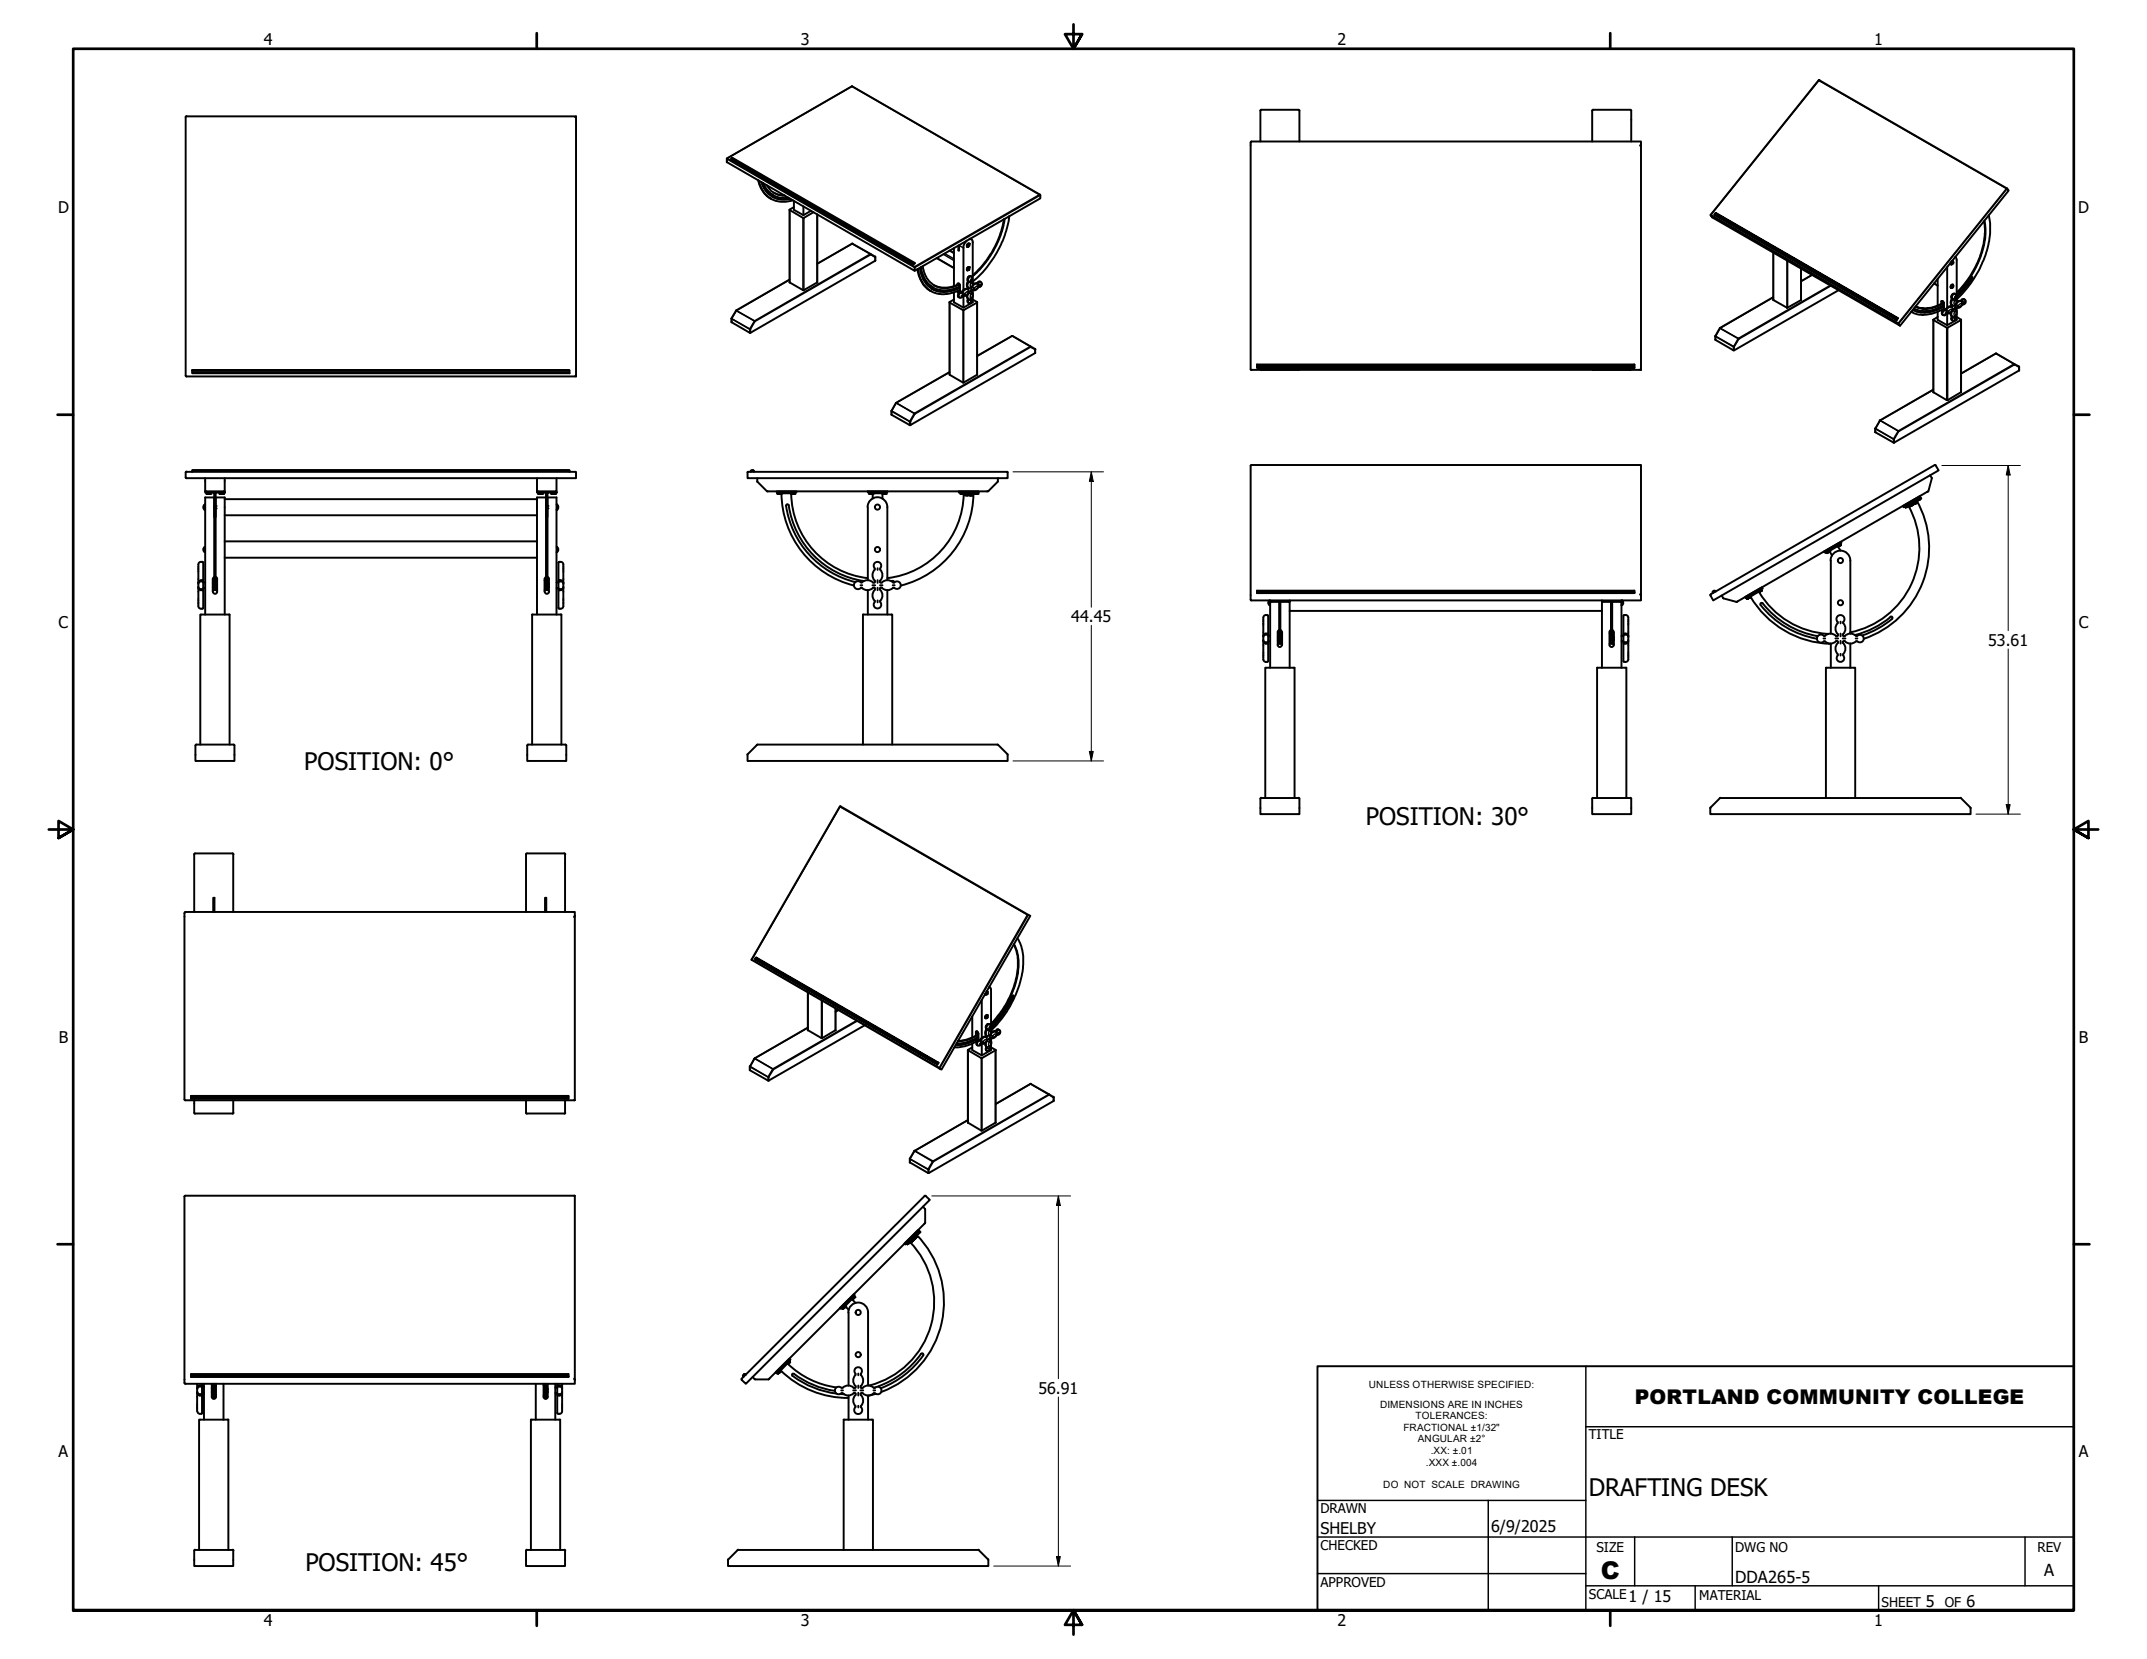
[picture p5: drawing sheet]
<svg xmlns="http://www.w3.org/2000/svg" width="559mm" height="432mm" viewBox="0 0 559 432" stroke-linecap="round" stroke-linejoin="round" font-family="sans-serif">
<defs><g id="words">
<g font-size="6.3">
<text x="79.2" y="200.5">POSITION: 0°</text>
<text x="355.5" y="214.8">POSITION: 30°</text>
<text x="413.5" y="389.4">DRAFTING DESK</text>
<text x="79.5" y="408.9">POSITION: 45°</text>
<text x="416.6" y="410.9">C</text>
</g>
<text font-size="5.3" x="425.5" y="365.4">PORTLAND COMMUNITY COLLEGE</text>
<g font-size="4.3">
<text x="451.6" y="411.9">DDA265-5</text>
<text x="532.1" y="410.2">A</text>
</g>
<g font-size="4.2">
<text x="68.7" y="11.7">4</text>
<text x="208.4" y="11.7">3</text>
<text x="348.1" y="11.7">2</text>
<text x="487.8" y="11.7">1</text>
<text x="15.1" y="55.5">D</text>
<text x="540.9" y="55.5">D</text>
<text x="278.8" y="161.9">44.45</text>
<text x="15.2" y="163.4">C</text>
<text x="541" y="163.4">C</text>
<text x="517.5" y="168">53.61</text>
<text x="15.3" y="271.4">B</text>
<text x="541.1" y="271.4">B</text>
<text x="270.3" y="362.7">56.91</text>
<text x="15.2" y="379.3">A</text>
<text x="541" y="379.3">A</text>
<text x="343.7" y="399.2">SHELBY</text>
<text x="388.1" y="398.7">6/9/2025</text>
<text x="423.9" y="417">1 / 15</text>
<text x="501.3" y="418.3">5</text>
<text x="511.8" y="418.3">6</text>
<text x="68.7" y="423.2">4</text>
<text x="208.4" y="423.2">3</text>
<text x="348.1" y="423.2">2</text>
<text x="487.8" y="423.2">1</text>
</g>
<g font-size="3.5">
<text x="413.5" y="374.6">TITLE</text>
<text x="343.7" y="393.8">DRAWN</text>
<text x="343.7" y="403.4">CHECKED</text>
<text x="415.5" y="404.1">SIZE</text>
<text x="451.6" y="404.1">DWG NO</text>
<text x="530.3" y="404">REV</text>
<text x="343.7" y="412.9">APPROVED</text>
<text x="413.5" y="416.1">SCALE</text>
<text x="442.3" y="416.5">MATERIAL</text>
<text x="489.7" y="418.3">SHEET</text>
<text x="506.2" y="418.3">OF</text>
</g>
<g font-size="2.6">
<text x="356.3" y="361.4">UNLESS OTHERWISE SPECIFIED:</text>
<text x="359.2" y="366.5">DIMENSIONS ARE IN INCHES</text>
<text x="368.4" y="369.4">TOLERANCES:</text>
<text x="365.3" y="372.4">FRACTIONAL ±1/32&quot;</text>
<text x="369" y="375.4">ANGULAR ±2°</text>
<text x="371.1" y="381.4">.XXX ±.004</text>
<text x="372.4" y="378.4">.XX: ±.01</text>
<text x="360" y="387.3">DO NOT SCALE DRAWING</text>
</g>
</g></defs>
<!-- layer: Visible (ANSI) -->
<g fill="none" stroke="#000" stroke-width=".51">
<path d="M48.5 30.3h101.4l-.2 .2M48.5 30.2l-.2 .2v67.4M149.9 30.3v67.7l-.2-.2M221.7 22.5l-32.5 18.7M221.7 22.5h.2M221.8 22.5l48.9 28.2M328 28.8v8M328.2 28.6h9.8l.2 .2M328.3 28.6l-.3 .2M338.2 28.8v8M414.4 28.8v8M424.3 28.6h-9.7l-.2 .2"/>
<path d="M424.3 28.6l.3 .2M424.6 28.8v8M427.1 37.6v-.8l-101.5 .1-.1 59.2 .2 .2M427.1 37.6l-.3 .3M427.1 37.6v58.7l-.3-.1M473.3 20.9l-28.1 35.1 .4 .6 48.9 28.2-.4-.7M473.5 20.9l48.9 28.2M473.6 20.8l-.2 .1M189.2 41.3v.9l48.9 28.3v-1.1M189.2 41.2v.2M190.4 41.1h.2l47.4 27.3 .1 .2-.4 .2-47.4-27.5M190.4 41.1l47.3 27.4v.2l-47.4-27.4z"/>
<path d="M197.3 46.9a7.3 7.3 0 0 0 3.4 4.9M197.5 47a6.5 6.5 0 0 0 8.9 5.1M198.1 47.4a6.1 6.1 0 0 0 7.6 4.4M198.5 47.6l1.1 1.9 1.6 1.3M198.6 47.7a5.8 5.8 0 0 0 6.6 3.7M199.5 48.2a5.3 5.3 0 0 0 4.8 2.7M200.9 51.1l2 .7 2.6-.1M201.4 50.2l1.2 .5 1.6 .2M204.8 51.5h.3M205.5 54.6v18.9l3.5 2.1 3.7-2.1v-17.7M206.6 53.9l-1.1 .8 3.5 2 2.7-1.5M206.6 52.3v2.3l2.5 1.4 2-1.1"/>
<path d="M209.1 53.7v2.3M261.3 57a25.3 25.3 0 0 1-8.1 14.6M261.5 57a25.5 25.5 0 0 1-8.3 14.8M262.7 56.2a27.4 27.4 0 0 1-9.5 17.1M270.5 50.7l.3 .1v.8l-32.7 18.9M446.2 55.9l47.4 27.4 .4-.5M446.3 55.7l47.3 27.4v.1l-47.4-27.3zM446.5 55.5l47.5 27.3zM446.5 55.5l-.2 .2M516.4 57.6a20.4 20.4 0 0 1-3.4 13.8l-1.8 2.6-1.9 2.1M516.5 57.5a21.1 21.1 0 0 1-4.3 15.5l-2.9 3.4M517.6 56.1a20.6 20.6 0 0 1-2.2 13.6 29.1 29.1 0 0 1-6.1 8.2"/>
<path d="M522.2 49.1h.2M522.4 49.1l.4 .5-28.3 35.2M205.5 72.8l-13.9 8M221.7 63.4l-9 5.2M221.8 63.4h.1M221.9 63.4l5.9 3.4M227.8 66.8v.1M227.8 66.9v1l-32.5 18.7-4.9-2.7v-1l1.2-2.1M237.7 68.7v.1M238 68.4l-.3 .1M238.8 70a7.6 7.6 0 0 0 3.5 5.8M238.9 70a7.5 7.5 0 0 0 4.3 6.2 8.7 8.7 0 0 0 6.6-.8"/>
<path d="M239.4 69.7a6.4 6.4 0 0 0 6.3 6.3l1.9-.2 2.2-.9M239.6 69.6a6.7 6.7 0 0 0 3.2 5.2M239.7 69.5a6.3 6.3 0 0 0 9 5.5l1.1-.5M240.2 69.3a6 6 0 0 0 8.5 5.2l1-.5M243.8 67.2l4.5 2.6M247.1 78.7v18.8l3.5 2.1 3.7-2.1v-18.8M247.2 65.2l1.1 .6M248.3 78l-1.2 .7 3.5 2 3.7-2-1.1-.7M248.3 76.1v2.6l2.5 1.4 2.4-1.4v-1.5M248.3 64.6v9.9M248.3 75.2v.2M249.4 73.8l.4 .3v2"/>
<path d="M249.4 63.9v1.3M249.6 63.8v1.5l-.2-.1 .2-.2M249.7 73.9a7.3 7.3 0 0 1-6.6 .3M249.8 74.7a7.8 7.8 0 0 1-7.3 .5M250.8 77v3.1M250.9 76.7l-.2 .1M251.7 62.6l-.9 1.5v11.4M251.7 70.4h.1M251.9 69.7a.36 .36 0 0 1 .5 .2 .36 .36 0 0 1-.4 .5l-.3-.2zM251.9 74.8l-.2 .4M252 63.4a.38 .38 0 0 1 .3 .6 .38 .38 0 0 1-.6 0zM252.2 63.4a.5 .5 0 0 0-.5 .3 .5 .5 0 0 0 .1 .6"/>
<path d="M252.2 69.5a.54 .54 0 0 0-.5 .3 .54 .54 0 0 0 0 .6M252.3 76.1l-.1 .1a1.43 1.43 0 0 1-1.5 .8M252.3 62.2h.4l.5 .6v10.6M252.5 62.1l.4 .2M252.5 75.8l-.3 .1M252.8 73.2v.2M252.8 77.8v.3M252.8 74.9v.3M252.8 75.9v.4M252.9 74.9a1.49 1.49 0 0 0 0-1.9l.2-.7-.7-.5-.6 .7 .2 .6a1.59 1.59 0 0 0 0 1.9l-.2 .2a1.56 1.56 0 0 0-1.7 .9 .66 .66 0 0 0-.7 .7 .67 .67 0 0 0 .6 .7 .67 .67 0 0 0 .7-.5M252.9 75.9a1.48 1.48 0 0 1 0 1.9 .69 .69 0 0 1 0 .8 .69 .69 0 0 1-.7 .3l-.4-.4v-.3a.53 .53 0 0 0-.1-.9v-.5M253.2 75.5l-.3 .5"/>
<path d="M253.2 74l.5-.3a.58 .58 0 0 0 .9-.4h.5a.73 .73 0 0 1 .5 .6 .73 .73 0 0 1-.4 .7l-.5 .1M253.4 75.2l-.3 .2M254.8 74.6l-.1 .1a1.39 1.39 0 0 1-1.5 .9v.7M255 74.4l-.3 .1M461.5 65.8v12.2l3.6 2.1 3.7-2v-8.2M461.5 77.3l-13.9 8.1M471.6 71.6l-2.8 1.6M478.5 75.6l-27.1 15.6-4.9-2.7v-1M503.4 73.8l.9 .6M504.3 72.6v6.9M505.5 78.4l.3 .1 .1 .4M505.9 79.6a8.3 8.3 0 0 1-8.1 1 8.1 8.1 0 0 0 8.1-.8"/>
<path d="M505.9 79.4a7.9 7.9 0 0 1-7.7 .9M505.9 78.7a8 8 0 0 1-7.4 1.1 7.6 7.6 0 0 0 7.4-.9M505.9 78.9v1.8M506.8 69.5v10.6M507.7 68.3l.1 .5M507.8 68.3a.34 .34 0 0 1 .6-.2 .34 .34 0 0 1-.2 .6h-.5zM507.9 74.2a.35 .35 0 0 1 .6 .2 .35 .35 0 0 1-.4 .5h-.4zM507.9 79.4l-.2 .4M508 68h.3M508.3 74.1a.52 .52 0 0 0-.5 .2 .52 .52 0 0 0 0 .6M508.9 77.7v.3M508.9 66.9l.4 .7v10.4"/>
<path d="M508.9 79.4v.4M509 77.7a.7 .7 0 0 0-.1-1.1l-.4-.2-.4 .3a.77 .77 0 0 0-.1 1.1 1.46 1.46 0 0 0 0 1.8l-.1 .2a1.63 1.63 0 0 0-1.7 .9 .75 .75 0 0 0-.7 .4 .75 .75 0 0 0 .1 .8 .72 .72 0 0 0 1.1-.3l.1-.1M509 77.6a1.91 1.91 0 0 1 0 1.9M509.3 78.6l.5-.3 .5 .1 .5-.5 .6 .1a.72 .72 0 0 1 .2 .8 .72 .72 0 0 1-.8 .4M509.3 77l1.4-1.4 2.7-3.5a18.2 18.2 0 0 1-4.1 5.2M509.5 79.8l-.3 .2M510.8 79.2h-.1a1.39 1.39 0 0 1-1.5 .9M511 78.9l-.2 .2M513.3 72.1l-1.6 2.4-2.4 2.6M48.3 97.8l.2 .2h101.4M50 96.3h98.2v.2h-98.2zM50 97h98.2v.2h-98.2z"/>
<path d="M50 96.5v.5M148.2 96.5v.5M191.6 80.8l-.1 .1M247.1 96.8l-13.9 8M263.4 87.5l6 3.3M263.4 87.4l-9.1 5.2M269.4 90.8l.1 .2M269.4 90.9v1l-32.5 18.8-4.9-2.8v-1l1.3-2M325.7 96.3h101.3M327.2 95h98.2v.3h-98.2v-.4l98.2 .1M327.2 95.6l98.2 .2zM327.2 95.3v.3"/>
<path d="M328.2 96.3h.1M338 96.3h.1M414.6 96.3h.1M424.4 96.3h-.1M425.4 95.3v.3M446.4 87.5h.1M447.6 85.4l-1.1 2M493.6 83.2v.1M493.8 82.8l-.2 .3M503.2 83.2v18.9l3.5 2 3.7-2v-18.9M504.3 82.5l-1.1 .7 3.5 2.1 3.7-2.1-1.1-.7M504.3 81.1v2.1l2.5 1.4 2.5-1.4v-1.5"/>
<path d="M504.3 80.2v.3M505.9 80.3a9.1 9.1 0 0 1-7.9 1.2l-.5-.3M506.8 81.6v3M507 81.3l-.3 .1M507.7 81.3v.6a.76 .76 0 0 1 .1 1.1l.1 .1a.67 .67 0 0 0 .7 .4 .67 .67 0 0 0 .5-.6l-.1-.6M508.3 80.6l-.1 .1a1.26 1.26 0 0 1-1.5 .9M508.6 80.3l-.3 .2M508.9 82.4v.2M508.9 80.5v.4M509 80.5a1.49 1.49 0 0 1 0 1.9M509.3 80.1l-.3 .5M509.3 80.1v.8"/>
<path d="M519.6 92l5.9 3.4M519.6 92l-9.2 5.2M525.4 95.4l.1 1.1-32.5 18.8-4.9-2.8v-.9M488.1 111.5h.1M503.2 101.4l-13.9 8-1.2 2.1M48.5 122.7l-.2 .3 .2 1.5h101.4l-.1-1.7h-101.3M50 122.6v.2M53 131.9v.5l.3 .3M53.3 131.3v1.4M53.3 131.3h.1M53.3 132.7h.1M53.3 131.3l-.3 .6"/>
<path d="M53.4 124.5l.1 3.4M53.4 127.9v.3h5.1v-.3M53.5 127.9h4.9M53.6 127.8l-.1 .1M53.8 128.5h.2M53.8 128.5h1M53.8 128.2h1v.3M53.9 128.5h.1M53.9 128.2l-.1 .3M53.9 128.6h.1M54 128.5h.1M54 128.6h.1"/>
<path d="M54.1 128.5h.3M54.1 128.5h.7M54.1 128.6h.1M54.1 128.5h.1M54.2 128.6h.1M54.3 128.6h.1M54.3 128.5h.1M54.4 128.5h.1M54.5 128.5h-.1M54.5 128.6h.1M54.5 128.5h.1M54.6 128.6h.1"/>
<path d="M54.7 128.2h.1M55.6 128.2l.2 .2 .5-.2M55.8 134.6v-5.1h-2.4v30.5M55.8 128.4v24.8h.3M56.1 134.6v-5.1h2.4v30.5M56.1 128.4v24.8M57.1 128.5h.1M57.1 128.5h1.2M57.2 128.5h.2M57.2 128.2v.3M57.3 128.6h.1M57.3 128.5h.1"/>
<path d="M57.3 128.5h.2M57.3 128.2v.3M57.4 128.5h.1M57.4 128.2h.8v.3M57.4 128.5h.4M57.4 128.2v.3M57.4 128.2h-.3v.3M57.5 128.6h.1M57.5 128.5h.1M57.5 128.5h.2M57.7 128.5h.1M57.7 128.6h.1"/>
<path d="M57.8 128.5h-.1M57.8 128.5h.1M57.8 128.6h.1M57.8 128.5h.4M57.9 128.6h.1M57.9 128.5h.1M58 128.5h.1M58.1 128.5h-.1M58.1 128.5h.1M58.2 128.6h-.1M58.2 128.5h.1M58.2 128.2l.1 .3"/>
<path d="M58.3 127.8l.1 .1M58.5 124.5l-.1 3.4M58.5 134.1h81.3M58.5 129.9h81.3M139.8 124.5v3.4M139.8 127.9v.3h5v-.3M139.8 127.9h5M140 127.8l-.2 .1M140.1 128.5h.3M140.1 128.5h1.1M140.2 128.2h1v.3M140.3 128.5h.1"/>
<path d="M140.3 128.2l-.2 .3M140.3 128.6h.1M140.3 128.5h.2M140.4 128.5h.1M140.5 128.5h.7M140.5 128.5h.1M140.5 128.6h.1M140.6 128.6h.1M140.6 128.5h.1M140.7 128.5h.1M140.7 128.6h.1M140.7 128.5h.3"/>
<path d="M140.8 128.5h.1M140.8 128.6h.1M141 128.6h-.1M141 128.5h.1M141 128.2h.1M141.9 128.2l.2 .2 .6-.2M142.1 128.4v24.8h.4M142.1 134.6v-5.1h-2.3v30.5M142.5 134.6v-5.1h2.3v30.5M142.5 128.4v24.8M143.5 128.5h.1M143.5 128.5h1.2"/>
<path d="M143.6 128.5h.2M143.6 128.2v.3M143.6 128.6h.1M143.7 128.5h.1M143.7 128.5h.2M143.7 128.2v.3M143.7 128.6h.1M143.8 128.2h.8v.3M143.8 128.5h.3M143.8 128.2v.3M143.8 128.2h-.3v.3M143.8 128.6h.1"/>
<path d="M143.9 128.5h.1M143.9 128.5h.2M144.1 128.6h-.1M144.1 128.6h.1M144.1 128.5h.1M144.2 128.5h-.1M144.2 128.5h.1M144.2 128.6h.1M144.2 128.5h.4M144.3 128.5h.1M144.3 128.5h.2M144.4 128.5h.1"/>
<path d="M144.5 128.6h-.1M144.5 128.5h.1M144.5 128.6h.1M144.6 128.5h.1M144.6 128.2l.1 .3M144.7 127.8l.1 .1M144.8 124.5v3.4M144.8 131.3h.2M144.8 132.7h.2M144.9 131.3l.4 .6M145 131.3v1.4M145.3 131.9l-.1 .5-.3 .3"/>
<path d="M148.2 122.6v-.2h-98.2v.2h98.2v.2M194.6 122.9l67.6-.1 .1 1.7h-67.7zM195.4 122.8l.2-.4h.4l.2 .4M197 125.3l.1 .1M197.1 124.5v.7M202.2 127.9h5.1v.3h-5.1zM202.4 128.5v-.3h.9v.3M202.4 128.5h.2M202.4 128.5h.9M202.5 128.5h.2M202.5 128.6h.1M202.5 128.5h.1"/>
<path d="M202.6 128.5h.7M202.6 128.6h.1M202.7 128.5h.1M202.8 128.5h.1M202.8 128.6h.1M202.9 128.6h.1M203 128.5h.1M203.1 128.5h-.3M203.2 128.5h-.1M203.2 128.6h.1M203.3 128.3l2.6 .1M203.4 128.4a25 25 0 0 0 18.9 24"/>
<path d="M205.3 131.5a23.3 23.3 0 0 0 19.5 19.7M205.3 131.6l-.2-.3-.5 .2a23.9 23.9 0 0 0 18 20M205.9 128.2h.9v.3h-.9zM205.9 128.5h.4M205.9 128.5a22.4 22.4 0 0 0 19.9 22M206.1 128.6h.1M206.2 128.5h-.1M206.2 128.5h.1M206.2 128.6h.1M206.3 128.5h.1M206.3 128.6h.1M206.4 128.6h-.1"/>
<path d="M206.4 128.5h.4M206.4 128.6h.1M206.6 128.5h.1M206.6 128.6h.1M206.6 128.5h-.1M225.8 132a2.57 2.57 0 0 1 2.6-2.6 2.57 2.57 0 0 1 2.5 2.6M225.9 127.9h5v.2l-4.9 .1zM225.9 132v19M226.3 128.5h.1M226.3 128.5h.9M226.4 128.5h.2M226.4 128.6h.1"/>
<path d="M226.4 128.5h.1M226.4 128.5h.8M226.4 128.2h-.1v.3M226.5 128.2h.7v.3M226.5 128.6h.1M226.5 128.5h.1M226.6 128.5h.1M226.7 128.6h.1M226.8 128.6h.1M226.9 128.5h-.1M226.9 128.6h.1M227 128.5h-.2"/>
<path d="M227 128.5h.1M227.1 128.6h-.1M227.1 128.5v1.3M227.2 128.4h2.5M229.7 128.5h.4M229.7 128.5v1.3M229.8 128.6h.1M229.9 128.5h.1M230 128.5h-.1M230 128.6h.1M230.1 128.2h-.4v.3M230.1 128.5h.1"/>
<path d="M230.1 128.6h.1M230.1 128.2h.4v.3h-.8M230.1 128.5h.4M230.2 128.6h.1M230.3 128.5h.1M230.4 128.6h-.1M230.4 128.5h-.2M230.9 132v19M249.6 127.9h5v.3h-5zM250 128.5v-.3h1l-.2 .3M250 128.5h.3M250 128.5h.9"/>
<path d="M250.1 128.5h.3M250.1 128.6h.1M250.2 128.5h.1M250.3 128.6h.1M250.3 128.5h.1M250.4 128.6h-.1M250.4 128.5h.4M250.4 128.5h.1M250.4 128.6h.1M250.5 128.5h.3M250.5 128.6h.1M250.5 128.5h.1"/>
<path d="M250.6 128.6h-.1M250.7 128.5h-.1M250.8 128.6h-.1M250.8 128.5h.1M250.8 128.5a22.4 22.4 0 0 1-19.9 22M251.1 128.8v.1zM251.1 128.8h.2M251.3 128.8h.1M251.4 128.8h-.1M251.5 128.9h.1M251.6 128.8h.1M251.6 128.8l.1 .1z"/>
<path d="M251.7 128.8h.2v.2zM252 128.8l.1-.1v.2zM252.1 128.8l.1 .1zM252.2 128.8h.1M252.3 128.8h.1M252.4 128.8h.1M252.5 128.9h.1M252.5 128.8v.2zM252.7 128.8v.2zM252.9 128.8v.1zM252.9 128.8h.1M253 128.8v.1z"/>
<path d="M253 128.8h.2v.2zM253.4 128.4a25 25 0 0 1-18.9 24M253.5 128.5v-.3h.9l-.1 .3M253.5 128.5h.3M253.5 128.3l-2.5 .1M253.5 128.5h.9M253.6 128.6h.1M253.8 128.5h.1M253.9 128.6h-.1M253.9 128.5h.4M253.9 128.5h-.2M253.9 128.5h.1"/>
<path d="M253.9 128.6h.1M254 128.5h-.1M254 128.6h.1M254.1 128.6h-.1M254.1 128.5h.1M254.1 128.5h-.1M254.1 128.6h.1M254.2 128.5h.1M254.2 128.6h.1M254.3 128.5h.1M254.3 128.6h.1M259.7 125.3l-2.5 2.6h-57.6l-2.4-2.5"/>
<path d="M259.7 124.5v.7M325.7 121h101.3M325.7 121l-.2 .2 .1 35.1h101.5v-1.3M426.8 121l.3 .1v33.9M495.3 131.7l4.4-2.5 .1 .3-4.4 2.5zM495.8 131.8l.1 .3M495.8 131.8h.1M495.9 132.1h.1M496.1 132h.1M496.3 131.9l-.2 .1M496.3 131.9h.1M496.3 131.8v.1"/>
<path d="M496.4 131.9h.1M496.4 131.8h.1M496.5 131.8h.1M496.6 131.8h-.2M496.6 131.3v.1M496.6 131.7h.1M496.6 131.7v.1M496.6 131.6v-.3l-.8 .5M496.6 131.6l-.3 .3M496.6 131.6v.1M496.7 131.7a22.4 22.4 0 0 1-15.1 32.9M496.8 131.6l-.7 .4"/>
<path d="M497.1 131.7v.1zM497.1 131.7l.2 .1zM497.1 131.6h.1M497.2 131.6h.2zM497.2 131.8h.1M497.3 131.6h.1M497.4 131.5l.1 .1zM497.4 131.7h.1M497.5 131.5l.1-.1zM497.5 131.5h.1M497.7 131.3l.1 .2zM497.8 131.2l.1 .2z"/>
<path d="M497.9 131.3h.1M497.9 131.2l.2 .1zM498.1 131.2h.1M498.2 131.1l-.1 .1M498.2 131.1h.1M498.3 131v.2zM498.5 131h.1M498.4 131l.1 .1zM498.5 130.9v.2zM498.6 130.9h.1M498.6 130.8l.1 .1zM498.7 130.8h.1"/>
<path d="M498.7 130.9h.1M498.8 130.7l.1 .2zM498.9 130.3a25 25 0 0 1-13.8 36M498.9 130.1l-2.2 1.4M499 130.3h.1M499.1 130.3h.1M499.2 130.2h-.1M499.3 130.1l-.3 .2M499.3 130.1v.1M499.3 130.1h.1M499.3 130.2h.1M499.4 130.1l-.1 .1"/>
<path d="M499.4 130.2h-.2M499.4 130.1h.1M499.5 130.1h-.1M499.5 130l-.1 .1M499.5 130.1h.1M499.6 130.1h-.1M499.6 129.9v.1M499.7 129.9v-.4l-.8 .5 .1 .3M499.7 129.9l-.4 .2M499.7 129.9l-.2 .1M499.7 130h.1M499.7 129.9v.1"/>
<path d="M499.7 129.9l-.6 .4M499.8 129.9h-.1M502.3 123.7l.4 .6M502.8 124.3v.2M502.8 124.5l-1 3.5-49.7 28.7-3.5-.9M51.6 157.8a.73 .73 0 0 0 .5 .6 .73 .73 0 0 0 .8-.2M51.6 152.9a.77 .77 0 0 0 1.1 .7M51.6 152.7a.73 .73 0 0 0 .5 .6 .73 .73 0 0 0 .8-.2M52.3 151.1a.67 .67 0 0 0-.7 .6M52.3 151l.6 .2M52.9 146.5l-.2-.3a.8 .8 0 0 0-1.1 .7v10.8M52.9 151.5l-.2-.2a.8 .8 0 0 0-1.1 .7"/>
<path d="M52.9 153.4l-.2 .3M52.9 146.4v11.8M52.9 153h.5M52.9 151.6h.5M53.3 142.4l.1 1.3M53.3 142.4h.1M53.3 142.4l-.3 .3v.5l.3 .5M55.4 151.9v.9M55.4 150.6v3.5M55.4 154a.54 .54 0 0 0 .6 .6 .54 .54 0 0 0 .5-.6M55.5 152.8l.2 .2M55.7 151.7l-.2 .2"/>
<path d="M55.8 151.1l-.2 2.5 .2-.4M55.8 150.1l-.4 .6M56.1 151.1h.3v2.5h-.3v-.4M56.1 150.1l.4 .6v3.4M56.5 151.1v2.5M58.5 140.9h81.3M58.5 145.2h81.3M141.7 151.1v2.5M141.7 150.6v3.5M141.8 154a.54 .54 0 0 0 .5 .6 .54 .54 0 0 0 .6-.6M142.1 151.1h-.2v2.5h.2v-.4M142.2 150.1l-.4 .6"/>
<path d="M142.5 151.1l.1 2.5-.1-.4M142.5 150.1l.4 .6v3.4M142.7 151.7l.1 .2M142.8 152.8l-.1 .2M142.9 151.9v.9M144.8 142.4h.2M144.8 153h.6M144.8 151.6h.6M144.9 142.4l.3 .3 .1 .4-.4 .6M145 142.4l-.2 1.3M145.4 146.4v11.8M145.4 146.5l.1-.3a.8 .8 0 0 1 1.1 .7v10.8"/>
<path d="M145.4 151.5l.1-.2a.81 .81 0 0 1 1.1 .7M145.4 153.4l.2 .3M145.9 151l-.5 .2M146 151.1a.67 .67 0 0 1 .6 .6M146.6 152.7a.73 .73 0 0 1-.5 .6 .73 .73 0 0 1-.7-.2M146.6 152.9a.77 .77 0 0 1-1.1 .7M146.6 157.8a.73 .73 0 0 1-.5 .6 .73 .73 0 0 1-.7-.2M224 152.3h.4M224.3 151.6h-.1a1.08 1.08 0 0 0-1.6-.1 1.08 1.08 0 0 0 0 1.6 1.08 1.08 0 0 0 1.6-.1h.1a2.04 2.04 0 0 0 2.9 0M224.4 151.6a2 2 0 0 1 2.8 0M225.9 153.6v6.4M227.1 152.3h.7"/>
<path d="M227.2 153h.5v.5M227.6 148l.1 .1a2.21 2.21 0 0 0 .1 3.2l-.3 .4-.3-.1M227.7 153.6a2.07 2.07 0 0 0 0 2.9 1.02 1.02 0 0 0 .3 1.8 1.02 1.02 0 0 0 1.3-1.3l-.2-.7a1.96 1.96 0 0 0 0-2.7M227.7 147.9a.98 .98 0 0 1 0-1.4 .98 .98 0 0 1 1.4 0 .98 .98 0 0 1 0 1.4M228.4 147.9v.4M228.4 151v.7M228.4 153v.6M228.4 156.3v.5M229 152.3h.7M229.1 148l-.1 .1a2.21 2.21 0 0 1 0 3.2l.2 .4 .4-.1a1.98 1.98 0 0 1 2.8 0M230.9 153.6v6.4M232.3 151.2h-.3"/>
<path d="M232.3 151.2l.3 .1 .2 .3a.98 .98 0 0 1 1.4 0 .98 .98 0 0 1 0 1.4 .98 .98 0 0 1-1.4 0M232.3 152.3h.6M232.4 151.6h.3M232.7 153h-.1a2.21 2.21 0 0 1-3.2-.1l-.4 .3 .1 .3M327.2 153.9h98.2v.3h-98.2zM327.2 154.2h98.2M327.2 153.9v-.2h98.2v.2M330.1 156.8l.1 .4 .3 .3M330.4 156.3l-.3 .4M330.5 156.3v1.2M330.5 157.5h.1M330.6 156.5l.2 .2"/>
<path d="M330.6 156.3v17.5M330.7 156.7h4.8M332.9 156.7v10.9h.3v-10.9M335.7 156.5l-.3 .2M335.7 159h81.2M335.7 156.3v17.5M416.9 156.5l.2 .2M416.9 156.3v17.5M417.1 156.7h4.7M419.3 156.7v10.9h.3v-10.9M422 156.5l-.2 .2M422 156.3v17.5"/>
<path d="M422.1 156.3l-.1 1.2M422.2 156.3l.3 .4M422.5 156.8l-.1 .4-.3 .3M426.8 154.7l.3 .3M445.2 154.7l58.4-33.7 .2 .1 .8 1.3-58.7 33.9-.8-1.4zM446.5 154l-.3-.3-.4 .2v.5M448.1 155l.4 .7M448.5 155.7l.1 .1M454.2 155.4l4.4-2.6 .2 .4-4.4 2.5zM454.9 155.8h.1M454.9 155.8l-.2 .1M455 155.8h.1"/>
<path d="M455 155.7h.1M455.1 155.6l-.1 .1M455.1 155.7h.1M455.1 155.7l-.2 .1M455.1 155.6v.1M455.2 155.6h-.1M455.2 155.6l-.1 .1M455.2 155.7h.1M455.2 155.6h.1M455.3 155.6h-.1M455.3 155.2l.2 .2M455.3 155.6h.1"/>
<path d="M455.4 155.1l-.9 .5 .2 .3M455.4 155.5l-.5 .3M455.4 155.5h.1M455.4 155.5l-.1 .1M455.5 155.4l-.1 .1M455.5 155.4l-.8 .5M455.6 155.3a25 25 0 0 0 20.9 12.3M457.6 153.8l.7-.4 .2 .3-.7 .4zM457.8 154.1h.1M457.8 154l-2.2 1.3-.2-.1M457.8 154.1a22.4 22.4 0 0 0 18 10.9M457.9 154h.1"/>
<path d="M458 153.9v.1M458.1 154l-.1 .1M458.2 153.9l-.4 .2M458.2 153.9h.1M458.3 153.8h.1M458.4 153.8l-.1 .1M458.4 153.7v.1M458.5 153.8h.1M458.5 153.7l-.3 .2M458.8 157a23.3 23.3 0 0 0 14.3 8.6M458.8 157l-.3-.1-.3 .4a23.7 23.7 0 0 0 14.7 9M474.7 143.6l4.5-2.6v.4l-4.2 2.4z"/>
<path d="M475.5 143.9l-.1 .1M475.5 143.9h.1M475.5 143.8h.1M475.6 143.8l-.2 .2M475.6 143.8h.1M475.7 143.8h-.1M475.7 143.8l-.1 .1M475.8 143.7h-.1M475.8 143.7h.1M475.8 143.7v.1M475.9 143.7v.1M475.9 143.6h.1"/>
<path d="M475.9 143.6v.1M476 143.7h.1M476 143.2v.1M476.1 143.6h-.2M476.1 143.5h.1M476.1 143.5l-.6 .4M476.1 143.5v.1M476.2 143.4l-.1-.2-.7 .4-.2 .1 .2 .3M476.2 143.4l-.6 .4M476.2 143.5l.6 1.1M476.2 143.4l-.1 .1M476.4 145.9a2.57 2.57 0 0 1 2.6-2.6 2.57 2.57 0 0 1 2.6 2.6v19"/>
<path d="M476.5 145.9v19M478.3 142.1l-2.1 1.3M478.3 142.2l.7 1.1M478.3 142.2h.1M478.5 142.2h.1M478.5 142.1h.1M478.6 142.1h.1M478.7 142.1l-.2 .1M478.7 142.1h-.1M478.7 142h.1M478.9 142h.1M478.9 141.9h.1"/>
<path d="M479 141.9l-.1 .1M479 141.9h.1M479.1 141.8l-.2-.3-.4 .2-.3 .2 .1 .3M479.1 141.8l-.8 .4M479.1 141.8l-.7 .4M328.8 166.8v4.8M328.8 171.6a.67 .67 0 0 0 .7 .7M328.8 166.8a.67 .67 0 0 0 .7 .7M328.8 166.5a.67 .67 0 0 0 .7 .7M329.4 160.1h.5l.2 .2v11.8M329.4 164.9h.5l.2 .2M329.4 165.2h.5l.2 .2"/>
<path d="M329.5 160.1a.67 .67 0 0 0-.7 .7v6M329.5 165.2a.67 .67 0 0 0-.7 .6M329.5 164.9a.67 .67 0 0 0-.7 .7M330.1 167l-.2 .2h-.5M330.1 167.3l-.2 .2h-.5M330.1 172.1l-.2 .2h-.5M330.1 166.9h.5M330.1 165.5h.5M332.5 165.8v.8M332.5 164.5v3.4a.54 .54 0 0 0 .6 .5 .54 .54 0 0 0 .5-.5M332.6 166.6l.2 .2M332.8 165.5l-.2 .3"/>
<path d="M332.9 164l-.4 .5M332.9 164.9h-.2v2.5h.2M333.2 164.9h.3v2.5h-.3M333.3 164l.3 .5M333.7 164.9h-.2v2.5h.2M333.7 164.5v3.4M418.9 164.9v2.5M418.9 164.5v3.4a.54 .54 0 0 0 .5 .5 .54 .54 0 0 0 .6-.5M419.3 164l-.4 .5M419.3 164.9h-.3v2.5h.3M419.6 164.9h.2v2.5h-.2M419.6 164l.4 .5"/>
<path d="M419.8 165.5l.1 .3M419.9 166.6l-.1 .2M420.1 165.8v.8M420.1 164.5v3.4M422 166.9h.5M422 165.5h.5M422.5 172.1l.6 .2M422.5 167.3l.6 .2M422.5 167l.6 .2M423.1 160.1h-.5l-.1 .2v11.8M423.1 165.2l-.6 .2M423.1 164.9l-.6 .2"/>
<path d="M423.1 160.1a.67 .67 0 0 1 .7 .7v6M423.1 165.2a.67 .67 0 0 1 .7 .6M423.1 164.9a.67 .67 0 0 1 .7 .7M423.8 166.5a.67 .67 0 0 1-.7 .7M423.8 166.8a.67 .67 0 0 1-.7 .7M423.8 171.6a.67 .67 0 0 1-.7 .7M423.8 166.8v4.8M474.6 166.2h.4M475 166.9a2.06 2.06 0 0 0 3-.1l.3 .1 .1 .4a2.21 2.21 0 0 0-.1 3.1v.2M476.5 167.5v6.3M477.7 166.2h.7M477.8 165.5a2.15 2.15 0 0 0-3 0 1.08 1.08 0 0 0-1.6-.1 1.08 1.08 0 0 0 0 1.6 1.08 1.08 0 0 0 1.6-.1h.2"/>
<path d="M478.3 161.9a1.07 1.07 0 0 1 .1-1.6 1.07 1.07 0 0 1 1.5 .2 1.07 1.07 0 0 1-.2 1.5v.2M478.3 161.9v.3M478.3 162.2a2.06 2.06 0 0 0 .1 3l-.3 .4-.3-.1M478.3 170.6a.98 .98 0 0 0 0 1.4 .98 .98 0 0 0 1.4 0 .98 .98 0 0 0 0-1.4M479 161.8v.4M479 164.9v.7M479 166.8v.7M479 170.2v.4M479.6 166.2h.7M479.7 162.2a2.06 2.06 0 0 1-.1 3l.3 .4 .3-.1M481.6 167.5v6.3M483 166.2h.4"/>
<path d="M483 166.9a2.06 2.06 0 0 1-2.9-.1l-.5 .3a2.49 2.49 0 0 1 .1 3.3v.2M483 166.9h.4M483.4 165.5h-.4a2.04 2.04 0 0 0-2.8 0M483.4 165.5a.98 .98 0 0 1 1.4 0 .98 .98 0 0 1 0 1.4 .98 .98 0 0 1-1.4 0M492 160.5h.3l.2 .4a22.4 22.4 0 0 1-7.8 4.5M492.1 160.6a23.4 23.4 0 0 1-9.3 4.7M52.1 193.8v-33.8h7.7v33.8M60.8 193.8l.2 .3v4h-10.1v-4.2l9.9-.1M137.3 193.9h10l.1 4.2h-10.2zM138.5 193.8v-33.8h7.6v33.8M194.6 196.3l-.1 .1M197 193.9l62.6-.1 2.6 2.6 .1 1.7h-67.7v-1.6"/>
<path d="M197 193.9l-2.4 2.4M224.6 193.8v-33.8h7.6v33.8M218.6 209.9l-23 39.8M218.8 209.9l48.9 28.2M218.8 209.9h-.2M328.2 207.7h9.7M328.3 207.6l-.3 .3v4h10.2v-4l-.2-.3M329.3 207.7v-33.9h7.6v33.9M414.6 207.7h9.7M414.6 207.6l-.2 .3v4h10.2v-4l-.3-.3M415.7 207.7v-33.9h7.6v33.9M445.1 210.3v1.6h67.8v-1.6"/>
<path d="M447.6 207.8l-2.5 2.5M447.8 207.6l-.2 .1M447.8 207.7h62.4M475.2 207.7v-33.9h7.7v33.9M510.3 207.6l.1 .1M510.4 207.8l2.5 2.5M50.8 222.1l-.3 .2v15.1M50.8 222.1h9.7M55.5 237.4v-3.7h.3v3.7M60.5 222.1l.3 .2M60.7 222.3v15.1M137.1 222.1l-.2 .2v15.1"/>
<path d="M137.2 222.1h9.7M141.9 237.4v-3.7h.3v3.7M146.9 222.1l.2 .2M147.1 222.3v15.1M149.6 238.4v-1h-101.4l-.2 .3v48.4M149.6 238.4l-.2 .3M149.6 238.4v48l-.2-.1M267.4 238.1h.3M267.7 238.1l.5 .3-23.2 40-.5-.3M195.6 249.7l.1 .2M195.7 249.9l48.8 28.2M196.5 249.6l47.4 27.3v.2l-47.4-27.4z"/>
<path d="M196.7 249.3l47.5 27.2-47.4-27.3-.3 .4M210.2 258.3v9.9l3.6 2 3.6-2M256.4 258.8l.1 .1M256.8 258.1h.2M256.8 258.1a.35 .35 0 0 1 .2 .5 .35 .35 0 0 1-.5 .1M257.6 257l-.1-.1 .4 .5v10.6M263.7 259.1a28 28 0 0 1-5.8 8.3M263.8 245.9a13.3 13.3 0 0 1 .3 10.1 23.9 23.9 0 0 1-6.2 10.4M263.9 245.8a14 14 0 0 1-.2 11.9 25.1 25.1 0 0 1-5.8 9M264.8 244.2a13 13 0 0 1 1 10.2 27.9 27.9 0 0 1-7.8 13.8M195.2 277.5l-.1 .1M196.3 275.5l-1.1 2.1"/>
<path d="M196.4 275.5h.1M210.2 267.5l-13.8 8M217.5 268.2h.1M217.5 262.4v5.8M218.2 262.9l-.7 .4M225.1 266.8l-25 14.5-4.9-2.7-.1-1M244 276.6l-.1 .3M244.2 276.5l.1 .1-.4 .5M244.5 277.9v.2M251.9 273.3v18.9l3.5 2.1 3.7-2.1v-18.9M253 272.6l-1.1 .8 3.5 2 3.7-2-1.2-.8M253 271.6v1.7l2.5 1.4 2.4-1.4v-1.5"/>
<path d="M253 264.5v5.5M253 270.7v.2M254.2 268.5h.2l.2 .4v1.9a11.3 11.3 0 0 1-6.2 1.8M254.6 270.3a10.5 10.5 0 0 1-5.9 1.7M254.6 269.9a10.3 10.3 0 0 1-5.6 1.7M254.6 270.1a11 11 0 0 1-5.8 1.8M254.6 269.4l-2.9 1.3-2.4 .3M254.6 269.2l-2.8 1.3-2.4 .5M255.5 260.3v9.8M255.5 271.7v3M255.7 271.4l-.2 .1M256.5 269.9a1.63 1.63 0 0 0-1.6 .9h-.4l-.2 .3a.67 .67 0 0 0 .2 1 .67 .67 0 0 0 1-.4 1.55 1.55 0 0 0 1.5-1"/>
<path d="M256.6 264.4h.1a.33 .33 0 0 1 .5 0 .33 .33 0 0 1-.2 .5 .33 .33 0 0 1-.5 0 .33 .33 0 0 1 .1-.5zM256.7 269.4l-.3 .5M256.7 267.8l-.2-.3 .1-.5 .6-.5a.68 .68 0 0 1 .6 .4 .68 .68 0 0 1-.1 .7v.2M256.7 267.7v.1a1.48 1.48 0 0 0 0 1.9l-.2 .2M257 264.2a.5 .5 0 0 0-.5 .3 .5 .5 0 0 0 0 .5M257 264.2h.1M257.3 270.4l-.3 .2M257.6 267.8v.3M257.6 272.5v.2M257.6 269.6v.3M257.6 270.6v.4M257.7 267.7a1.63 1.63 0 0 1 0 1.9"/>
<path d="M257.9 267.3a27.8 27.8 0 0 0 5.8-8.2h.1a26.3 26.3 0 0 1-5.9 8.6M258 270.2l-.3 .4a1.73 1.73 0 0 1 0 1.9 .67 .67 0 0 1-.1 .9 .67 .67 0 0 1-.9-.1 .67 .67 0 0 1 0-.9l-.3-.4 .1-.6M258 268.7l.5-.3a.84 .84 0 0 0 1.1-.5l.5 .2a.77 .77 0 0 1 .1 .9 .77 .77 0 0 1-.8 .4 1.3 1.3 0 0 1-1.5 .8v.8M258.2 269.9l-.3 .2M259.7 269l-.2 .2M48 286.2l.2 .2M48.3 286.4h101.2M49.7 285.4h98.3v.3h-98.3v-.5h98.3v.2M49.7 285.7v.3h98.3v-.3M50.5 286.4v3.2M50.5 289.7l.3 .2M50.8 289.8h9.7"/>
<path d="M60.7 286.4v3.2M60.8 289.7l-.3 .2M136.9 286.4v3.2M136.9 289.7l.2 .2M137.2 289.8h9.7M147.1 286.4v3.2M147.1 289.7l-.2 .2M251.9 291.5l-13.8 8M268.2 282.1l-9.1 5.2M268.2 282.1h.1M268.3 282.1l5.8 3.4M274.2 285.5l.1 .1"/>
<path d="M274.3 285.6l-.1 1-32.5 18.7-4.9-2.7v-1l1.2-2.1M48.2 311.2l-.2 .2 .1 48.8h101.5v-1M48.3 311.2h101.2M149.4 311.3l.2-.1v48M240.2 314.1l.6 .7v3.5l-40.6 40.7h-3.8M240.7 311.2h.2l1.1 1.1-47.9 47.9-1.1-1v-.4zM220 340l-.2-.3-.7 .7 .2 .2M220 340l-.1 .1M220 340h.1M221.7 338.1l-1.7 1.8M221.8 338.2l.9 1M221.9 337.7l.3-.3 .2 .2-.6 .6-.2-.3z"/>
<path d="M221.9 338.1h.1M222 338v.1M222.1 338.1h-.2M222.1 337.9v.1M222.1 337.9h.1M222.1 337.9l-.3 .3M222.2 337.8h.1M222.2 337.9h.1M222.3 337.7l-.1 .1M222.3 337.7h.1M222.4 337.6l-.3 .3M235.4 323.7l3.6-3.6 .3 .2-3.7 3.6z"/>
<path d="M236 323.6l.2 .2M236.3 323.7h.1M236.3 323.8h.1M236.4 323.6l-.2 .2M236.4 323.6h.1M236.5 323.6h-.1M236.5 323.6v.1M236.5 323.6l-.2 .2M236.5 323.5v.1M236.5 323.5h.1M236.5 323.6h.1M236.5 323l.2 .3"/>
<path d="M236.5 323l-.5 .6M236.5 323h.1M236.6 323.4h-.1M236.6 323.5h.1M236.7 323.4l-.1 .1M236.7 323.4h.1M236.7 323.3l-.3 .3M236.7 323.3v.1M236.8 323.3h.1M236.8 323.2v.1M236.8 323.3l-.6 .5M236.8 323.2a22.4 22.4 0 0 1-10.5 37.4"/>
<path d="M237.2 323.2v.1zM237.2 323.1l.1 .2zM237.2 323.2h.1M237.3 323v.1M237.3 323v.2M237.3 323.1v.1M237.4 323l.1 .1zM237.4 322.9l.2 .1zM237.6 322.9h.1M237.6 322.7l.1 .2zM237.7 322.7v.1zM237.7 322.5l.2 .2z"/>
<path d="M237.9 322.5l.1 .1zM237.9 322.6h.1M238 322.3l.1 .2zM238.1 322.3h.1zM238.1 322.4h.1M238.1 322.2l.2 .2zM238.2 322.3h.1M238.3 322.1l.1 .2zM238.3 322l.1 .2zM238.4 321.9l.1 .2zM238.5 321.9h.1M238.5 321.2l-1.8 1.9"/>
<path d="M238.5 321.4a25 25 0 0 1-9.1 40.9M238.6 321.8l.1 .1zM238.7 321.3h.1M238.8 321.2v.1M238.8 321.3h.1M238.9 321.1l-.3 .3M238.9 321.1h.1M238.9 321.1v.1M239 321.1l-.2 .1M239 321.1h.1M239 321v.1M239 321h.1"/>
<path d="M239.1 320.9l-.1 .1M239.1 321h-.1M239.1 321l-.1 .1M239.1 320.5l-.7 .6 .2 .3M239.1 320.5l.2 .2-.1 .1M239.1 320.5h.1M239.1 320.9v.1M239.2 320.9h-.1M239.2 320.9h.1M239.2 320.8l-.3 .3M239.2 320.8l-.1 .1M239.3 320.8v.1"/>
<path d="M239.3 320.7l-.7 .7M49.7 357.9h98.3v.4h-98.3zM49.7 358.3h98.3M49.7 357.9v-.3h98.3v.3M149.4 358.8l.2 .4M194.1 357.8l-.4-.2-.3 .3 .1 .5M195.9 358.4l.5 .6M201.9 357.2l3.6-3.6 .2 .2-3.6 3.6zM202.2 357.3l.7-.7 .2 .2-.5 .7zM202.6 357.4h.1M202.6 357.4l-.1 .1M202.7 357.3v.1"/>
<path d="M202.8 357.3l-.2 .1M202.8 357.3h.1M202.9 357.1h.1M203 357.1h-.1M203 357.1h.1M203 356.9v.1M203.1 357h.1M203.1 357l-.2 .1M203.1 356.9l-.5 .5M203.2 356.7a25 25 0 0 0 17.6 7.2M204.9 354.9l-1.9 1.8M205 355h.1"/>
<path d="M205.1 355a22.4 22.4 0 0 0 12.6 6.1M205.2 355h-.1M205.2 354.8l-.1 .1M205.2 354.8h.1M205.3 354.8h.1M205.3 354.7l-.3 .3M205.3 354.7h.1M205.3 354.7v.1M205.4 354.7l-.1 .1M205.5 354.5v.1M205.5 354.5l-.1 .1M205.6 354.4l-.2-.2-.6 .6 .2 .2"/>
<path d="M205.6 354.4l-.3 .3M205.6 354.4l-.6 .6M206.3 358.1a24 24 0 0 0 11.5 4.6M206.7 357.6a23.4 23.4 0 0 0 10.6 4.4M206.7 357.6h-.5l.1 .5M218.6 340.4l3.6-3.5 .2 .1v.2l-3.5 3.4zM219.5 340.6h.1M219.6 340.4l-.1 .1M219.6 340.4h.1M219.6 340.5h.1M219.7 340.4h-.1M219.7 340.2h.1"/>
<path d="M219.8 340.3h.1M219.8 340.2l-.5 .4M219.8 340.2v.1M219.8 340.2h.1M219.9 340.2h.1M219.9 340.1l-.1 .1M219.9 340.1h.1M220 340.1h.1M220 340.1l-.2 .1M220 340l-.7 .6M220 340l.9 .9M220.8 341.6a2.57 2.57 0 0 1 2.6-2.6 2.57 2.57 0 0 1 2.5 2.6"/>
<path d="M220.9 341.6v19M223.4 357.5v.4M224.1 357.5a1 1 0 0 0-.1-1.4 1 1 0 0 0-1.4 .1 1 1 0 0 0 0 1.4l.1 .1a2.21 2.21 0 0 0 0 3.2v.3l-.4 .1a2.21 2.21 0 0 0-3.1 0l-.2-.1M224.1 357.6l-.1 .1a2.21 2.21 0 0 1 0 3.2l.2 .4a2.49 2.49 0 0 1 3.4 0 1.02 1.02 0 0 1 1.7 .2 1.02 1.02 0 0 1-1.2 1.3l-.5-.2a2.21 2.21 0 0 1-3.2-.1l-.4 .3 .1 .3M225.9 341.6v19M239.7 352.4l.5-.1 .1 .5M239.7 352.4a23.3 23.3 0 0 1-11.1 8.4M240.3 352.8a24 24 0 0 1-11 8.5M51.3 360.2v7.1M51.4 367.3a.67 .67 0 0 0 .6 .7M51.4 362.6a.67 .67 0 0 0 .6 .6M51.4 362.2a.67 .67 0 0 0 .6 .7"/>
<path d="M52 368h.4M52 360.6h.4M52 363.2h.4M52 360.9h.4M52 362.9h.4M52 360.9a.67 .67 0 0 0-.6 .6M52 360.6a.67 .67 0 0 0-.6 .7M52.4 360.6l.2 .2M52.4 360.9l.2 .2M52.6 360.2v7.6M52.6 362.6h.5M52.6 361.2h.5"/>
<path d="M52.6 362.7l-.2 .2M52.6 363l-.2 .2M52.6 367.8l-.2 .2M53.1 360.2v9.3M55.1 360.2v3.4a.54 .54 0 0 0 .6 .5 .54 .54 0 0 0 .5-.5v-3.4M55.1 360.2h.1M55.1 362.3l.2 .3M55.3 361.2l-.2 .2v.9M55.5 360.2v3.7h.3v-3.7M55.5 360.6h-.2v2.6h.2M55.8 360.6h.3v2.6h-.3M56.2 360.2h.1"/>
<path d="M56.2 360.6v2.6M58.2 360.2v9.3M139.4 360.2v9.3M141.5 360.2v3.4a.54 .54 0 0 0 .5 .5 .54 .54 0 0 0 .6-.5v-3.4M141.5 360.6v2.6M141.5 360.2h.1M141.9 360.6h-.3v2.6h.3M141.9 360.2v3.7h.3v-3.7M142.2 360.6h.2v2.6h-.2M142.4 361.2l.2 .2v.9M142.5 362.3l-.1 .3M142.6 360.2h.1"/>
<path d="M144.5 362.6h.5M144.5 361.2h.5M144.5 360.2v9.3M145 360.2v7.6l.3 .2M145 363l.3 .2M145 362.7l.3 .2M145.3 360.9l-.3 .2M145.3 360.6l-.3 .2M145.3 368h.4M145.3 360.6h.4M145.3 363.2h.4M145.3 360.9h.4"/>
<path d="M145.3 362.9h.4M145.6 360.9a.67 .67 0 0 1 .7 .6M145.6 360.6a.67 .67 0 0 1 .7 .7M146.3 361.3v6a.67 .67 0 0 1-.7 .7M146.3 360.2v1.1M146.3 362.2a.67 .67 0 0 1-.7 .7M146.3 362.6a.67 .67 0 0 1-.7 .6M218.7 362.8l1 .1M218.9 361.9h.5M219 361.2a.98 .98 0 0 0-1.4 0 .98 .98 0 0 0 0 1.4 .98 .98 0 0 0 1.4 0M219 362.7l.2-.1a2.21 2.21 0 0 0 3.1-.1l.4 .3v.3M220.9 363.2v6.3"/>
<path d="M222.1 361.9h.7M222.6 363.1a2.15 2.15 0 0 0 .1 3l-.1 .2M223.4 360.6v.7M223.4 362.5v.7M223.4 365.9v.4M224 361.9h.7M224.1 363.1a2.15 2.15 0 0 1-.1 3 1.07 1.07 0 0 1 .2 1.5 1.07 1.07 0 0 1-1.5 .2 1.07 1.07 0 0 1-.1-1.5M225.9 363.2v6.3M227.3 361.9h.5M227.8 361.1l-.3 .1M228 362.8l-2.1 .5M50.5 403.6v4h10.2v-4"/>
<path d="M50.8 403.4l-.3 .2M50.8 403.4h9.7M51.8 403.4v-33.9h7.6v33.9M60.5 403.4l.3 .2M136.9 403.6v4h10.2v-4M137.1 403.4l-.2 .2M137.2 403.4h9.7M138.2 403.4v-33.9h7.6v33.9M146.9 403.4l.2 .2M189.5 406v1.6h67.7v-1.6M189.5 405.8v.2M192 403.5l-2.5 2.4"/>
<path d="M192.1 403.4h-.1M192.2 403.4h62.4M219.6 403.4v-33.9h7.6v33.9M254.6 403.4h.2M254.8 403.5l2.4 2.4M257.2 405.8v.2"/>
<circle cx="228.4" cy="132" r=".67"/>
<circle cx="228.4" cy="143" r=".67"/>
<circle cx="479" cy="156.9" r=".67"/>
<circle cx="479" cy="145.9" r=".67"/>
<circle cx="223.4" cy="352.6" r=".67"/>
<circle cx="223.4" cy="341.6" r=".67"/>
</g>
<g fill="#000">
<circle cx="252.2" cy="63.4" r=".25"/>
<circle cx="252.2" cy="69.5" r=".25"/>
<circle cx="507.8" cy="74.9" r=".25"/>
<circle cx="247.1" cy="97.5" r=".25"/>
<circle cx="254.3" cy="97.5" r=".25"/>
<circle cx="497.5" cy="81.2" r=".25"/>
<circle cx="53.8" cy="128.2" r=".25"/>
<circle cx="53.8" cy="128.5" r=".25"/>
<circle cx="54.4" cy="128.5" r=".25"/>
<circle cx="54.5" cy="128.5" r=".25"/>
<circle cx="54.5" cy="128.2" r=".25"/>
<circle cx="54.8" cy="128.5" r=".25"/>
<circle cx="54.8" cy="128.2" r=".25"/>
<circle cx="55.8" cy="132.3" r=".25"/>
<circle cx="55.8" cy="131.7" r=".25"/>
<circle cx="56.1" cy="131.7" r=".25"/>
<circle cx="56.1" cy="132.3" r=".25"/>
<circle cx="57.1" cy="128.2" r=".25"/>
<circle cx="57.2" cy="128.5" r=".25"/>
<circle cx="57.2" cy="128.2" r=".25"/>
<circle cx="57.3" cy="128.5" r=".25"/>
<circle cx="57.3" cy="128.2" r=".25"/>
<circle cx="57.4" cy="128.2" r=".25"/>
<circle cx="57.4" cy="128.5" r=".25"/>
<circle cx="57.8" cy="128.5" r=".25"/>
<circle cx="58.1" cy="128.5" r=".25"/>
<circle cx="58.2" cy="128.5" r=".25"/>
<circle cx="58.2" cy="128.2" r=".25"/>
<circle cx="58.3" cy="128.2" r=".25"/>
<circle cx="140.1" cy="128.2" r=".25"/>
<circle cx="140.1" cy="128.5" r=".25"/>
<circle cx="140.2" cy="128.2" r=".25"/>
<circle cx="140.7" cy="128.5" r=".25"/>
<circle cx="140.9" cy="128.5" r=".25"/>
<circle cx="140.9" cy="128.2" r=".25"/>
<circle cx="141.2" cy="128.5" r=".25"/>
<circle cx="141.2" cy="128.2" r=".25"/>
<circle cx="142.1" cy="131.7" r=".25"/>
<circle cx="142.1" cy="134.6" r=".25"/>
<circle cx="142.1" cy="132.3" r=".25"/>
<circle cx="142.5" cy="132.3" r=".25"/>
<circle cx="142.5" cy="131.7" r=".25"/>
<circle cx="143.5" cy="128.2" r=".25"/>
<circle cx="143.6" cy="128.5" r=".25"/>
<circle cx="143.6" cy="128.2" r=".25"/>
<circle cx="143.7" cy="128.2" r=".25"/>
<circle cx="143.7" cy="128.5" r=".25"/>
<circle cx="143.8" cy="128.2" r=".25"/>
<circle cx="143.8" cy="128.5" r=".25"/>
<circle cx="144.1" cy="128.5" r=".25"/>
<circle cx="144.2" cy="128.5" r=".25"/>
<circle cx="144.5" cy="128.5" r=".25"/>
<circle cx="144.6" cy="128.5" r=".25"/>
<circle cx="144.6" cy="128.2" r=".25"/>
<circle cx="144.7" cy="128.2" r=".25"/>
<circle cx="202.4" cy="128.5" r=".25"/>
<circle cx="202.4" cy="128.2" r=".25"/>
<circle cx="202.8" cy="128.5" r=".25"/>
<circle cx="202.9" cy="128.5" r=".25"/>
<circle cx="203" cy="128.5" r=".25"/>
<circle cx="203.1" cy="128.2" r=".25"/>
<circle cx="203.1" cy="128.5" r=".25"/>
<circle cx="203.3" cy="128.2" r=".25"/>
<circle cx="203.3" cy="128.5" r=".25"/>
<circle cx="205.9" cy="128.2" r=".25"/>
<circle cx="205.9" cy="128.5" r=".25"/>
<circle cx="206.5" cy="128.5" r=".25"/>
<circle cx="206.8" cy="128.2" r=".25"/>
<circle cx="206.8" cy="128.5" r=".25"/>
<circle cx="226.3" cy="128.5" r=".25"/>
<circle cx="226.3" cy="128.2" r=".25"/>
<circle cx="226.8" cy="128.5" r=".25"/>
<circle cx="226.9" cy="128.5" r=".25"/>
<circle cx="226.9" cy="128.2" r=".25"/>
<circle cx="227.1" cy="128.2" r=".25"/>
<circle cx="227.2" cy="128.2" r=".25"/>
<circle cx="227.2" cy="128.5" r=".25"/>
<circle cx="229.7" cy="128.5" r=".25"/>
<circle cx="229.7" cy="128.2" r=".25"/>
<circle cx="230.3" cy="128.5" r=".25"/>
<circle cx="230.5" cy="128.2" r=".25"/>
<circle cx="230.5" cy="128.5" r=".25"/>
<circle cx="250" cy="128.5" r=".25"/>
<circle cx="250" cy="128.2" r=".25"/>
<circle cx="250.1" cy="128.2" r=".25"/>
<circle cx="250.5" cy="128.5" r=".25"/>
<circle cx="250.6" cy="128.5" r=".25"/>
<circle cx="250.9" cy="128.2" r=".25"/>
<circle cx="251" cy="128.5" r=".25"/>
<circle cx="251" cy="128.2" r=".25"/>
<circle cx="251.2" cy="128.8" r=".25"/>
<circle cx="251.4" cy="128.8" r=".25"/>
<circle cx="251.7" cy="128.8" r=".25"/>
<circle cx="251.8" cy="128.8" r=".25"/>
<circle cx="252" cy="128.8" r=".25"/>
<circle cx="252.2" cy="128.8" r=".25"/>
<circle cx="252.7" cy="128.8" r=".25"/>
<circle cx="252.7" cy="129" r=".25"/>
<circle cx="253" cy="128.8" r=".25"/>
<circle cx="253.5" cy="128.5" r=".25"/>
<circle cx="253.5" cy="128.2" r=".25"/>
<circle cx="253.6" cy="128.2" r=".25"/>
<circle cx="254" cy="128.5" r=".25"/>
<circle cx="254.1" cy="128.5" r=".25"/>
<circle cx="254.3" cy="128.2" r=".25"/>
<circle cx="254.3" cy="128.5" r=".25"/>
<circle cx="254.4" cy="128.2" r=".25"/>
<circle cx="254.4" cy="128.5" r=".25"/>
<circle cx="495.8" cy="131.8" r=".25"/>
<circle cx="495.9" cy="131.8" r=".25"/>
<circle cx="495.9" cy="132" r=".25"/>
<circle cx="496.1" cy="132" r=".25"/>
<circle cx="496.3" cy="131.9" r=".25"/>
<circle cx="496.4" cy="131.8" r=".25"/>
<circle cx="496.5" cy="131.4" r=".25"/>
<circle cx="496.6" cy="131.6" r=".25"/>
<circle cx="496.6" cy="131.3" r=".25"/>
<circle cx="496.6" cy="131.7" r=".25"/>
<circle cx="496.8" cy="131.6" r=".25"/>
<circle cx="497.1" cy="131.8" r=".25"/>
<circle cx="497.3" cy="131.6" r=".25"/>
<circle cx="497.7" cy="131.4" r=".25"/>
<circle cx="497.9" cy="131.3" r=".25"/>
<circle cx="498.3" cy="131.1" r=".25"/>
<circle cx="498.5" cy="131" r=".25"/>
<circle cx="498.5" cy="131.1" r=".25"/>
<circle cx="498.7" cy="130.9" r=".25"/>
<circle cx="498.9" cy="130" r=".25"/>
<circle cx="499" cy="130.3" r=".25"/>
<circle cx="499.3" cy="130.1" r=".25"/>
<circle cx="499.5" cy="130" r=".25"/>
<circle cx="499.6" cy="129.6" r=".25"/>
<circle cx="499.7" cy="129.5" r=".25"/>
<circle cx="499.8" cy="129.8" r=".25"/>
<circle cx="454.5" cy="155.6" r=".25"/>
<circle cx="454.6" cy="155.6" r=".25"/>
<circle cx="454.7" cy="155.9" r=".25"/>
<circle cx="454.9" cy="155.8" r=".25"/>
<circle cx="455.2" cy="155.3" r=".25"/>
<circle cx="455.2" cy="155.6" r=".25"/>
<circle cx="455.3" cy="155.6" r=".25"/>
<circle cx="455.4" cy="155.1" r=".25"/>
<circle cx="455.5" cy="155.4" r=".25"/>
<circle cx="457.6" cy="153.8" r=".25"/>
<circle cx="457.8" cy="154.1" r=".25"/>
<circle cx="458" cy="153.6" r=".25"/>
<circle cx="458.2" cy="153.9" r=".25"/>
<circle cx="458.3" cy="153.9" r=".25"/>
<circle cx="458.5" cy="153.7" r=".25"/>
<circle cx="475.2" cy="143.7" r=".25"/>
<circle cx="475.3" cy="143.6" r=".25"/>
<circle cx="475.4" cy="144" r=".25"/>
<circle cx="475.9" cy="143.7" r=".25"/>
<circle cx="475.9" cy="143.3" r=".25"/>
<circle cx="475.9" cy="143.6" r=".25"/>
<circle cx="476" cy="143.6" r=".25"/>
<circle cx="476.1" cy="143.2" r=".25"/>
<circle cx="476.2" cy="143.4" r=".25"/>
<circle cx="478.2" cy="141.9" r=".25"/>
<circle cx="478.3" cy="142.2" r=".25"/>
<circle cx="478.7" cy="142" r=".25"/>
<circle cx="478.9" cy="142" r=".25"/>
<circle cx="478.9" cy="141.5" r=".25"/>
<circle cx="219.6" cy="339.9" r=".25"/>
<circle cx="219.8" cy="339.8" r=".25"/>
<circle cx="219.8" cy="339.7" r=".25"/>
<circle cx="220" cy="340" r=".25"/>
<circle cx="221.8" cy="338.2" r=".25"/>
<circle cx="221.9" cy="337.7" r=".25"/>
<circle cx="222.1" cy="337.9" r=".25"/>
<circle cx="222.2" cy="337.4" r=".25"/>
<circle cx="222.4" cy="337.6" r=".25"/>
<circle cx="236" cy="323.7" r=".25"/>
<circle cx="236" cy="323.6" r=".25"/>
<circle cx="236.2" cy="323.8" r=".25"/>
<circle cx="236.4" cy="323.6" r=".25"/>
<circle cx="236.5" cy="323.6" r=".25"/>
<circle cx="236.5" cy="323.5" r=".25"/>
<circle cx="236.6" cy="323.5" r=".25"/>
<circle cx="236.6" cy="323" r=".25"/>
<circle cx="236.7" cy="323.3" r=".25"/>
<circle cx="236.8" cy="323.2" r=".25"/>
<circle cx="237.2" cy="323.3" r=".25"/>
<circle cx="237.2" cy="323.2" r=".25"/>
<circle cx="237.3" cy="323" r=".25"/>
<circle cx="237.4" cy="323.1" r=".25"/>
<circle cx="237.5" cy="323.1" r=".25"/>
<circle cx="237.5" cy="323" r=".25"/>
<circle cx="237.8" cy="322.6" r=".25"/>
<circle cx="237.9" cy="322.5" r=".25"/>
<circle cx="238.1" cy="322.4" r=".25"/>
<circle cx="238.3" cy="322.1" r=".25"/>
<circle cx="238.4" cy="322.1" r=".25"/>
<circle cx="238.4" cy="321.1" r=".25"/>
<circle cx="238.4" cy="322" r=".25"/>
<circle cx="238.5" cy="321.9" r=".25"/>
<circle cx="238.9" cy="321.1" r=".25"/>
<circle cx="239.1" cy="321" r=".25"/>
<circle cx="239.1" cy="320.5" r=".25"/>
<circle cx="239.3" cy="320.7" r=".25"/>
<circle cx="202.2" cy="357.3" r=".25"/>
<circle cx="202.3" cy="357.3" r=".25"/>
<circle cx="202.4" cy="357.1" r=".25"/>
<circle cx="202.8" cy="356.8" r=".25"/>
<circle cx="202.9" cy="357.2" r=".25"/>
<circle cx="202.9" cy="356.7" r=".25"/>
<circle cx="202.9" cy="357.1" r=".25"/>
<circle cx="202.9" cy="356.6" r=".25"/>
<circle cx="204.8" cy="354.8" r=".25"/>
<circle cx="205.4" cy="354.2" r=".25"/>
<circle cx="205.4" cy="354.6" r=".25"/>
<circle cx="219.1" cy="340.4" r=".25"/>
<circle cx="219.2" cy="340.4" r=".25"/>
<circle cx="219.3" cy="340.6" r=".25"/>
<circle cx="219.8" cy="340.3" r=".25"/>
<circle cx="219.8" cy="340.2" r=".25"/>
</g>
<!-- layer: Visible Narrow (ANSI) -->
<g fill="none" stroke="#000" stroke-width=".38">
<path d="M221.7 22.5h.1M473.3 20.9h.2M473.4 21l48.8 28.1-28.1 35-48.8-28.2zM189.2 41.2h.1M189.2 42.2v-.8l48.9 28.3 32.7-18.9M189.3 41.2l-.1 .1M189.3 41.2l32.4-18.7 48.8 28.2-32.4 18.7zM205.5 54.7v18.8M209 56.7v18.8M209.2 56.7v18.8M212.7 55.8v17.7M445.3 55.9h.1"/>
<path d="M445.3 56.1l.3 .5M445.3 55.9v.2M522.4 49.1l-28.2 35.2-48.9-28.2M205.5 72.8l-13.8 8 4.7 2.7M212.7 68.6l9.1-5.2 4.7 2.7-30.1 17.4M221.7 63.4h.2M226.5 66.1l.1 .2zM227.8 66.8v.1M227.8 67.9v-.9l-1.2-.7-30.1 17.4M243.8 67.1l4.5 2.6M245.5 66.2l2.8 1.6M245.9 66l2.4 1.4"/>
<path d="M247.1 65.2l1.2 .7M247.1 78.7v18.8M249.1 74h.3M249.1 74a.4 .4 0 0 1 .5-.2 .4 .4 0 0 1 .2 .6M249.1 74v.2M249.1 74.9v.2M249.1 75.8h.1M249.4 74v.1M249.4 74.8v.2M249.4 73.8v.2M249.6 73.9l-.2 .1M249.6 76.3l-.2-.5h-.3l.4 .7"/>
<path d="M249.6 63.9l1.2 .6M249.8 75.6l-.4 .1M249.9 74.4v1.7M250.2 76.1l.2 .2a.76 .76 0 0 0-.7 1.1M250.2 76.1a.79 .79 0 0 0-.7 1.2M250.3 76l.3 .1M250.5 76.8l-.2 .1-.1 .3 .3-.1M250.5 77.1l.1 .1M250.6 76.1l-.2 .2 .2 .2-.1 .3h.2l-.2 .3M250.6 76.1l.5 .4M251.1 76.5l-.2 .2 .2 .1-.4 .2M251.7 75.2l.2 .2h-.7l-.6 .7"/>
<path d="M251.7 76.7l.3 2M251.9 77.9l.3 .1M251.9 73.3l.3 .1M252 74.9l-.1 .3a1.75 1.75 0 0 0-1.7 .9M252 73.1a1.68 1.68 0 0 0 0 1.8M252 75.9h-.3l-.6 .6M252 76.2l-.4 .5h-.5M252 76.2l.2 .1M252.1 63.9l.1-.1v.2zM252.2 70v.2zM252.2 73.4l-.4 .8 .4 .7h-.2M252.2 76.3l-.4 .8 .1 .5 .3 .3-.2-.1"/>
<path d="M252.2 78v.9M252.2 76.3l.5 .3M252.2 73.4l.5 .3M252.2 78l.5 .4M252.2 76.1v.2M252.7 71.9a.79 .79 0 0 0-.7 1.2M252.7 73v-.2l.2-.2v.5l-.2-.1-.5 .2v.2M252.7 73.7l-.2 .3v.6l.2 .1M252.7 76.6l-.2 .4v.5l.2 .2M252.8 75.2l.3 .2-.3 .5-.3-.1zM252.9 72a.79 .79 0 0 0-.7 1.2l-.2-.1M252.9 74.6l-.1 .3-.1-.2-.3 .3-.2-.1v.3l-.3 .2 .2 .2-.1 .3h.2l-.2 .3"/>
<path d="M252.9 76.5l-.1-.2-.1 .3M252.9 73.6l-.1-.2-.1 .3M252.9 77.5l-.1 .3-.1-.1-.5 .2v.1M252.9 77.7l.1 .5-.2-.1-.1 .3M252.9 75.9l.2 .8-.2 .8M252.9 73.1v.5l.2 .2-.2 .8M252.9 78.2l.1 .2-.3 .3v-.3M252.9 74.6l.1 .1M252.9 77.5h.1M252.9 72.8l.1 .1M253 74.7l-.1 .1M253 74.7l.6 .3"/>
<path d="M253.6 75l-.2 .2 .2 .1-.4 .2M254.3 73.8l.1 .1h-.5l-.9 .8M254.3 78.7v18.8M254.4 73.7l.2 .1M254.5 74.5h-.4l-.5 .5M254.5 74.7l.1 .1M254.6 73.8l-.1 .7h.2a1.1 1.1 0 0 1-1.1 .8M254.6 73.8l.5 .3M255.1 73.3h-.1a1.27 1.27 0 0 1-1.3 .5l-.5 .4M255.1 74.1l-.1 .3 .1 .1-.4 .2M255.1 74.1l.3-.1-.1 .4h-.2M255.3 73.4l-.5 .1-.2 .3"/>
<path d="M461.5 77.4l-13.8 8 4.7 2.7M461.6 65.8v12.3M465.1 67.8v12.3M465.3 67.9v12.2M468.8 69.9v8.2M471.6 71.6l-2.8 1.6M476.3 74.3l-23.9 13.8M476.5 74.4l-23.9 13.9-1.2 2M503.4 73.7l.9 .6M505.2 78.5h.2M505.2 78.5a.42 .42 0 0 1 .5-.1 .42 .42 0 0 1 .2 .5M505.2 78.5v.6"/>
<path d="M505.2 79.8v.2M505.4 78.5v.5M505.4 79.7v.2M505.5 78.4l-.1 .1M505.7 78.4l-.3 .1M506 78.9v1.8M507.8 79.8l.2 .1h-.5l-.9 .8M508 79.4l-.1 .4a1.44 1.44 0 0 0-1.6 .9M508 77.7h.1a1.53 1.53 0 0 0-.1 1.7M508 77.8l.2 .2M508.2 74.5v.2zM508.2 78l-.3 .6v.5l.3 .4-.2-.1"/>
<path d="M508.2 78l.6 .3M508.3 68.4l-.1 .2zM508.7 76.5a.79 .79 0 0 0-.7 1.2M508.8 77.5v-.3h.2l-.1 .5-.1-.2-.6 .3v.2M508.8 78.3l-.2 .4 .2 .6M508.9 79.8l.3 .2-.3 .5-.3-.2zM508.9 76.6a.79 .79 0 0 0-.7 1.2l-.2-.1M509 79.2l-.1 .2-.1-.1-.3 .3-.3-.1 .1 .3-.3 .1 .1 .6h.2l-.2 .3M509 78.2l-.1-.2-.1 .3M509 77.7l.2 .8-.2 .7M509 79.2h.1M509 77.4l.1 .1"/>
<path d="M509.1 79.2l-.1 .2M509.1 79.2l.6 .4M509.7 79.6l-.2 .2h.2v.1l-.5 .2M510.3 78.4l.2 .1h-.6l-.8 .7M510.4 78.2l.3 .2M510.6 79.1h-.4l-.5 .5M510.6 79.3l.1 .1M510.7 78.4l-.2 .1 .2 .2-.1 .4h.2a1.05 1.05 0 0 1-1.1 .7M510.7 78.4l.5 .3M511.2 77.9h-.3a.88 .88 0 0 1-1.1 .5l-.5 .3M511.2 78.7l-.2 .2 .2 .1-.4 .2M511.2 78.7l.3-.1-.3 .4"/>
<path d="M511.4 78h-.5l-.2 .4M513.2 72.3l.1 .2M190.4 82.9h.1M190.4 83.9v-.9l4.7 2.7v.9M190.4 82.9l4.7 2.7M191.6 80.8v.1M191.6 80.9l4.7 2.7M191.6 80.9l-1.2 2M195.1 85.6l.2 .1M195.3 85.7v.9M196.3 83.6l.2 .1M196.3 83.6l-1.2 2"/>
<path d="M196.4 83.5l-.1 .1M196.4 83.5l.1 .2M196.5 83.7l-1.2 2M247.1 96.9l-13.8 7.9M250.6 80.7v18.9M250.8 80.7v18.9M254.3 92.7l9.2-5.3 4.7 2.8-30.2 17.4-4.7-2.8M263.4 87.4h.1M268.2 90.2v.2zM269.4 90.8v.1M269.4 91l-1.2-.6-30.1 17.4-1.1 1.9M269.4 91v.9"/>
<path d="M446.5 87.5h.1M446.5 87.4v.1M446.5 88.5v-.9l4.7 2.7v.9M446.5 87.5l4.7 2.7M447.6 85.4l.1 .1M447.7 85.3v.2M447.7 85.5l4.7 2.6M447.7 85.5l-1.2 2M451.2 90.2v.1h.2M451.2 90.2l.2 .1M451.4 90.3v.9M452.4 88.1l-1.2 2.1"/>
<path d="M452.4 88.1h.1M452.4 88.1l.2 .2-.2-.2M503.2 83.3v18.8M505.3 80.7l.2 .3M505.5 80.6l.2 .3M506.3 80.7l.2 .1a.76 .76 0 0 0-.7 1.2M506.3 80.7a.79 .79 0 0 0-.7 1.2M506.3 80.6l.3 .1M506.5 81.4l-.2 .1v.3l.2-.1M506.5 81.7h.1M506.6 80.7l-.1 .7h.2l-.2 .3M506.6 80.7l.6 .3"/>
<path d="M506.7 85.3v18.8M506.9 85.3v18.8M507.2 81l-.2 .3h.2l-.5 .2M507.8 81.3l-.1 .7 .4 .4-.2 .4 .1 .5M508 82.5l.2 .1M508.1 80.5h-.4l-.5 .5M508.1 80.8l-.5 .5h-.4M508.1 80.8h.1M508.2 80.8l-.3 .7v.5l.3 .4-.2-.1M508.2 82.6v.8M508.2 80.8l.6 .4M508.2 82.6l.6 .3"/>
<path d="M508.3 80.7l-.1 .1M508.8 81.2l-.2 .4 .2 .6M509 81l-.1-.1-.1 .3M509 82.1l-.1 .3-.1-.2-.4 .3-.2-.1v.2M509 82.3l.1 .4-.1 .1-.1-.2-.1 .3M509 80.5l.2 1-.2 .6M509 82.8l-.2 .4v-.3M509 82.1h.1M510.3 83.3v18.8M510.4 97.3l9.1-5.3 4.7 2.7-30.1 17.4-4.7-2.7 13.8-7.9M519.4 92h.2M524.2 94.7l.1 .2z"/>
<path d="M525.5 95.4v.1M525.5 96.5v-.9l-1.2-.7-30.1 17.4-1.2 2M232 107.9v-.8l4.7 2.6v.9M232 106.9h.1M232.1 106.9l-.1 .1M232.1 106.9l1.1-2 4.7 2.7M232.1 106.9l4.7 2.8M233.2 104.8v.1M236.8 109.7h.2M237 109.7v.9M237.9 107.6l-1.1 2.1M238 107.6l.1 .2z"/>
<path d="M488.1 111.5v.1M488.1 111.5l1.2-2 4.7 2.7M488.1 112.5v-.9l4.7 2.7v.9M488.1 111.5l4.7 2.7M489.3 109.4v.1M492.8 114.2l.2 .1M493 114.3v.9M494 112.1l.2 .2zM494 112.2l-1.2 2M218.6 209.9l-22.9 39.8M218.8 209.9l-.2 .1 48.8 28.1-22.9 39.8-48.8-28.2M267.7 238.1l-23.2 40"/>
<path d="M195.6 249.7h.1M195.7 249.7v.2M210.3 258.3v9.9M256.9 258.5v.2zM263.6 259.3h.2M195.2 277.6h.1M195.2 278.6v-.9l4.7 2.7v.8M195.3 277.6h-.2M195.3 277.6l4.6 2.7M196.3 275.5h.1M196.4 275.5h.1M196.4 275.5l4.7 2.8"/>
<path d="M196.4 275.5l-1.1 2.1M201.1 278.3l-1.2 2M201.2 278.2l-.1 .1M201.2 278.2l.1 .2-.2-.1M210.2 267.5l-13.7 8 4.7 2.7M213.8 260.3v9.9M214 260.5v9.7M217.4 262.4v5.8M218.2 262.9l-.7 .4M222.9 265.6l-21.7 12.6M223.1 265.7l-21.8 12.7-1.2 2M252 273.4v18.8"/>
<path d="M253.9 268.6h.2M253.9 268.6a.41 .41 0 0 1 .6-.1 .41 .41 0 0 1 .1 .5M253.9 268.6v1M253.9 270.3v.1M254.1 271l.2 .1M254.1 268.6v.9M254.1 270.2v.2M254.2 268.5l-.1 .1M254.3 271h.1M254.3 268.5l-.2 .1M254.6 269v1.8M255 270.8l.1 .1a.79 .79 0 0 0-.7 1.2"/>
<path d="M255 270.8a.83 .83 0 0 0-.7 1.2M255.1 270.7l.2 .1M255.3 271.5h-.2l-.1 .4 .3-.1M255.3 271.8h.1M255.3 270.8l-.2 .1 .2 .2v.4h.2l-.2 .3M255.3 270.8l.6 .3M255.4 275.4v18.9M255.6 275.4v18.9M255.9 271.1l-.2 .2 .2 .1-.4 .3M256.5 269.9l.2 .1-.8 .1-.6 .7M256.5 271.3v.7l.3 .5-.2 .4 .1 .5M256.7 272.6l.2 .1"/>
<path d="M256.7 267.9l.2 .1M256.7 269.5l.1 .2-.2 .2a1.43 1.43 0 0 0-1.6 .9M256.7 267.8h.1a1.43 1.43 0 0 0-.1 1.7M256.8 270.6h-.5l-.4 .5M256.8 270.9l-.5 .5h-.4M256.8 270.9l.1 .1M256.9 264.7h.1zM256.9 268l-.2 .6v.7l.2 .3-.2-.1M256.9 271l-.2 .5v.7l.2 .3-.2-.1M256.9 272.7v.8M256.9 271l.6 .3M256.9 268l.6 .4"/>
<path d="M256.9 272.7l.6 .3M257 270.8l-.1 .2M257.4 266.6a.79 .79 0 0 0-.7 1.2M257.5 267.7l-.1-.2 .3-.3-.1 .6-.1-.1-.3 .2-.3-.1v.2M257.5 268.4l-.2 .4 .2 .6M257.5 271.3l-.2 .4 .2 .6M257.6 270l.3 .1-.3 .5-.3-.2zM257.6 266.6a.83 .83 0 0 0-.7 1.2h-.2M257.7 269.3l-.1 .3-.1-.2-.3 .3-.3-.1v.3l-.2 .1 .2 .2-.1 .4h.2l-.2 .3M257.7 271.1l-.1-.1-.1 .3M257.7 268.2l-.1-.1-.1 .3M257.7 272.2l-.1 .3-.1-.2-.6 .2v.2"/>
<path d="M257.7 270.6v.5l.2 .2-.2 .9M257.7 272.9l-.1 .4-.2-.1 .1-.2M257.7 269.3l.2 .1M257.7 272.2h.1M257.7 267.5h.1M257.7 272.4v.5l-.1-.2-.1 .3M257.7 267.7l.2 1.3-.2 .3M257.9 269.4l-.2 .1M257.9 269.4l.5 .3M258.4 269.7l-.2 .2 .2 .1-.5 .2M259 268.5h.2l-.7 .1-.6 .8M259.1 273.4v18.8"/>
<path d="M259.1 268.4l.3 .1M259.3 269.2h-.5l-.4 .5M259.3 269.4l.1 .1M259.4 268.5l-.2 .1 .2 .2-.1 .4h.2l-.5 .7h-.6M259.4 268.5l.5 .3M259.9 268.8l-.2 .2 .2 .1-.4 .2M259.9 268.8l.3-.1v.3h-.3M259.9 268h-.4l-.4 .5-.5-.1-.6 .4M260.1 268.1h-.4l-.3 .4M199.9 280.3l.2 .1M200.1 280.4v.8M238 299.5h.1"/>
<path d="M259.1 287.4l9.1-5.3 4.7 2.8-30.1 17.3-4.7-2.7 13.8-8M268.2 282.1h.1M272.9 284.8l.1 .2zM274.1 285.5l.2 .1M274.2 286.6v-.9l-1.2-.7-30.1 17.4-1.2 2M236.8 301.6h.1M236.9 301.6l1.2-2 4.6 2.7M236.9 302.6v-.9l4.7 2.7v.9M236.9 301.6l4.7 2.7M241.6 304.3l.1 .1M241.7 304.4v.9M242.7 302.3l-1.1 2"/>
<path d="M242.8 302.3l.1 .1z"/>
</g>
<g fill="#000">
<circle cx="445.3" cy="56.1" r=".19"/>
<circle cx="508" cy="82.5" r=".19"/>
<circle cx="488.1" cy="111.5" r=".19"/>
</g>
<!-- layer: Border (ANSI) -->
<g fill="none" stroke="#000" stroke-width=".7">
<path d="M139.7 8.6v4.1M279.4 6.3v6.4l-2.2-3.8h4.4l-2.2 3.8 2.2-3.8M419.1 8.6v4.1M15 107.9h4M539.8 107.9h4M12.7 215.9h6.3l-3.8-2.2v4.4l3.8-2.2-3.8 2.2M546.1 215.9h-6.3l3.8-2.2v4.4l-3.8-2.2 3.8 2.2M15 323.8h4M539.8 323.8h4M19 419.1v-406.4h520.8v406.4h-520.8h520.8M139.7 419.1v4.1M419.1 419.1v4.1"/>
<path d="M281.6 422.9l-2.2-3.8 2.2 3.8h-4.4l2.2-3.8v6.3"/>
</g>
<!-- layer: Title (ANSI) -->
<path d="M412.7 355.6v63.5M412.7 371.3h127.1M342.9 390.5h69.8M387.3 390.5v28.6M342.9 409.6h69.8M342.9 400h196.9M412.7 412.7h127.1M425.4 400v12.7M441.2 412.7v6.4M450.8 400v12.7M488.9 412.7v6.4M527 400v12.7" fill="none" stroke="#000" stroke-width=".38"/>
<path d="M342.9 355.6h196.9v63.5h-196.9z" fill="none" stroke="#000" stroke-width=".51"/>
<!-- layer: Dimension (ANSI) -->
<g fill="none" stroke="#000" stroke-width=".26">
<path d="M263.7 122.8h23.5M284 122.8l.5 2.5h-1zM284 122.8v35.3M505.4 121.2h20.4M522.7 121.2l.5 2.4h-1zM522.7 121.2v42.9M284 162.8v35.3M522.7 168.9v43M263.7 198.1h23.5M283.5 195.6h1l-.5 2.5zM514.3 211.9h11.5M522.2 209.4h1l-.5 2.5z"/>
<path d="M242.5 311.3h36.1M275.5 311.3l.5 2.5h-1zM275.5 311.3v47.5M275.5 363.6v44M258.6 407.6h20M275 405.1h1l-.5 2.5z"/>
</g>
<path d="M284 122.8l.5 2.5h-1zM522.7 121.2l.5 2.4h-1zM283.5 195.6h1l-.5 2.5zM522.2 209.4h1l-.5 2.5zM275.5 311.3l.5 2.5h-1zM275 405.1h1l-.5 2.5z" fill="#000"/>
<use href="#words"/>
</svg>
